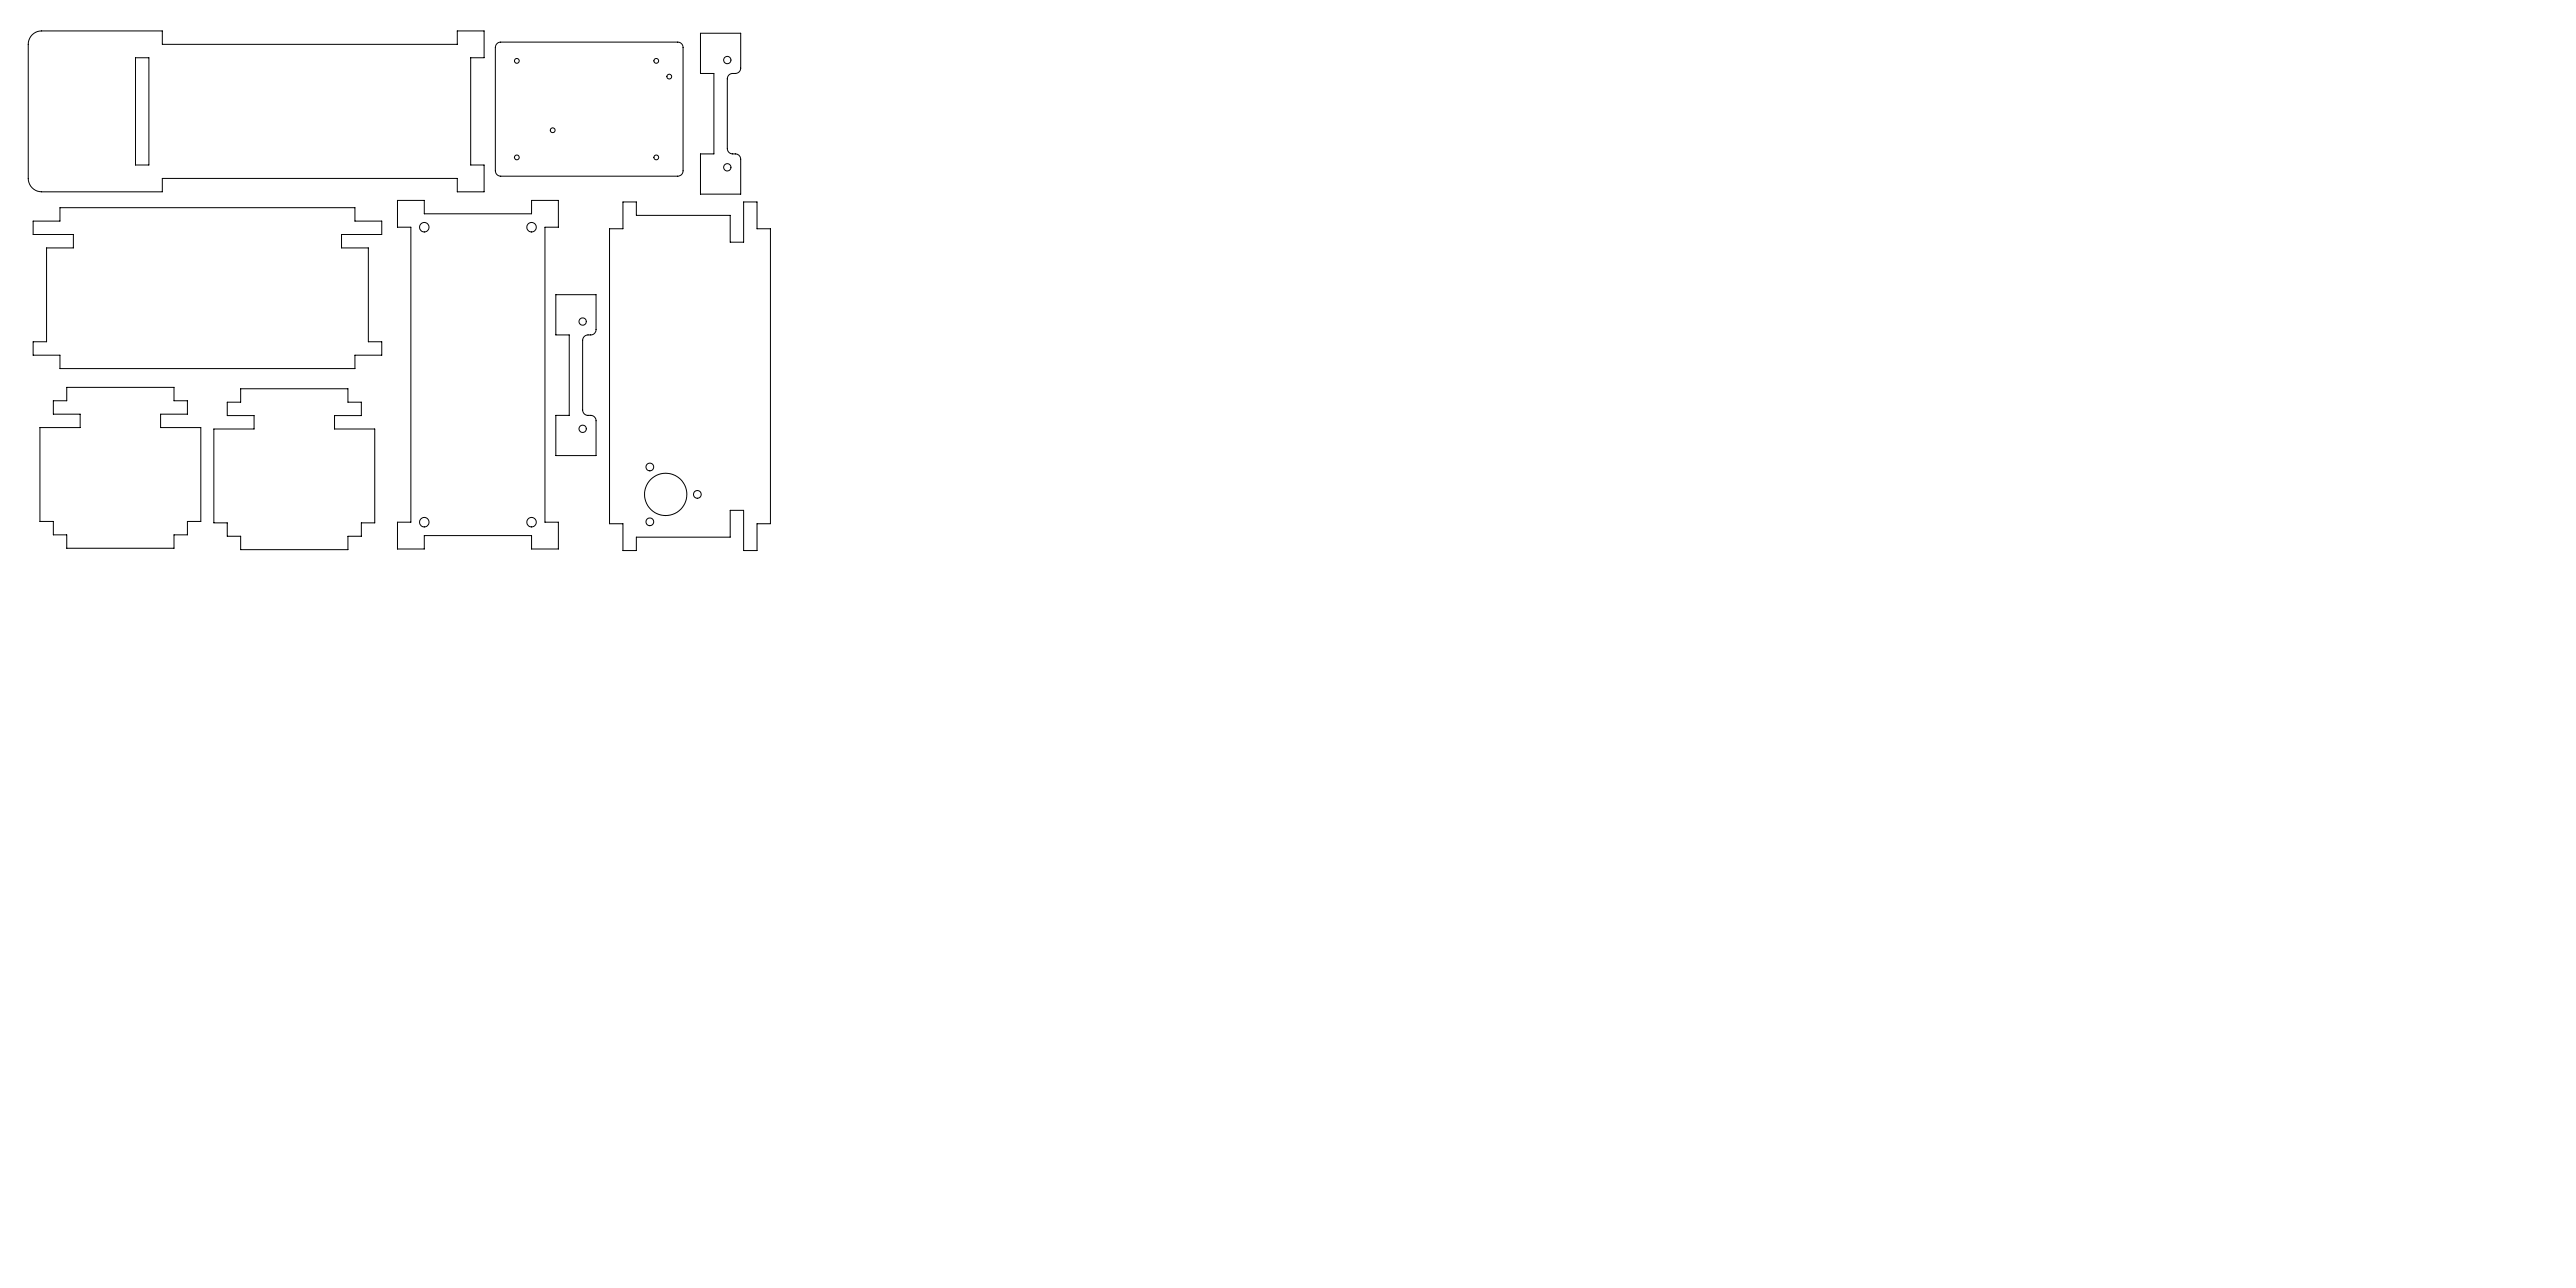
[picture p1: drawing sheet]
<svg xmlns="http://www.w3.org/2000/svg" width="1220mm" height="610mm" viewBox="0 0 1220 610" stroke-linecap="round" stroke-linejoin="round" font-family="sans-serif">
<g fill="none" stroke="#000" stroke-width=".47">
<path d="M15 16l3-1h2h57v6h140v-6h12v12h-6v51h6v13h-12v-6h-140v6h-57a6 6 0 0 1-7-6v-64l1-2zM332 16h19v17l-2 2h-3l-2 2v34l2 2h3l2 2v17h-19v-19h6v-38h-6zM64 27h7v51h-7zM235 21l2-1h84a2.5 2.5 0 0 1 2 2v59a2.5 2.5 0 0 1-2 2h-84a2.6 2.6 0 0 1-2-2v-59zM188 95h13v6h51v-6h12v13h-6v139h6v13h-12v-6h-51v6h-13v-13h7v-139h-7zM295 96h6v6h45v13h6v-19h7v12h6v140h-6v13h-7v-19h-6v12h-45v7h-6v-13h-6v-140h6zM16 105h12v-7h140v7h13v6h-19v6h12v45h7v6h-13v7h-140v-7h-12v-6h6v-45h13v-6h-19zM263 140h19v17l-1 1-4 1-1 2v34l1 1 4 1 1 1v18h-19v-19h7v-38h-7zM25 190h7v-7h50v7h7v6h-13v7h19v44h-6v6h-7v7h-50v-7h-7v-6h-6v-44h19v-7h-13zM108 190h6v-6h51v6h6v7h-13v6h19v45h-6v6h-6v6h-51v-6h-6v-6h-7v-45h19v-6h-12z"/>
<circle cx="245" cy="29" r="1.1"/>
<circle cx="311" cy="29" r="1.1"/>
<circle cx="317" cy="36" r="1.1"/>
<circle cx="344" cy="28" r="1.7"/>
<circle cx="245" cy="75" r="1.1"/>
<circle cx="262" cy="62" r="1.1"/>
<circle cx="311" cy="75" r="1.1"/>
<circle cx="344" cy="79" r="1.7"/>
<circle cx="201" cy="108" r="2.2"/>
<circle cx="252" cy="108" r="2.2"/>
<circle cx="276" cy="152" r="1.7"/>
<circle cx="276" cy="203" r="1.7"/>
<circle cx="308" cy="221" r="1.8"/>
<circle cx="315" cy="234" r="10"/>
<circle cx="330" cy="234" r="1.8"/>
<circle cx="201" cy="247" r="2.2"/>
<circle cx="252" cy="247" r="2.2"/>
<circle cx="308" cy="247" r="1.8"/>
</g>
</svg>
